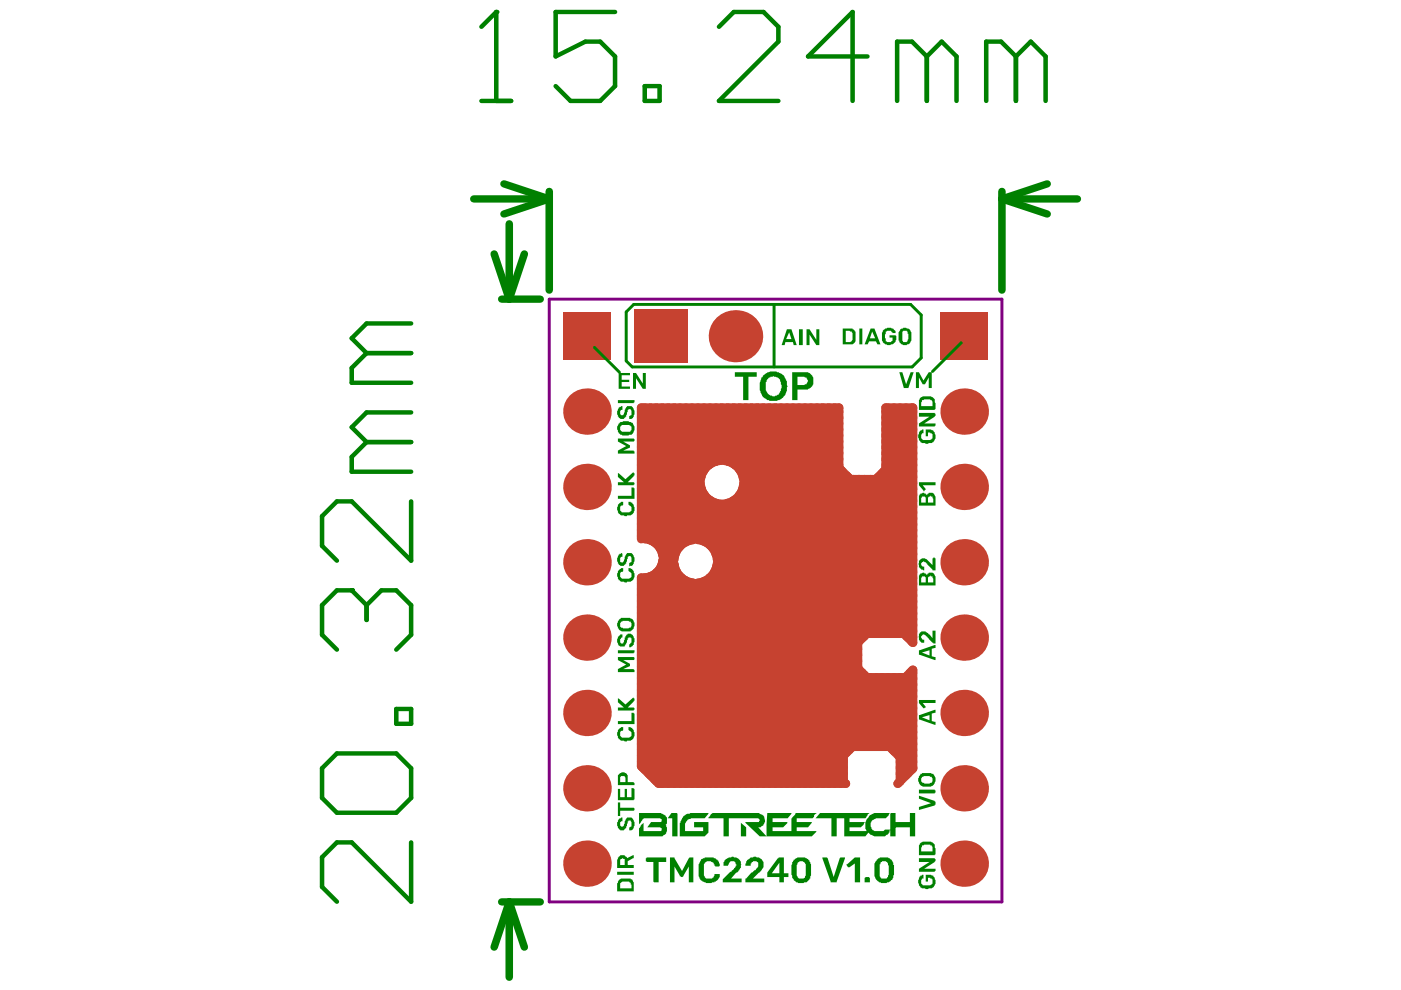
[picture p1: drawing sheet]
<svg xmlns="http://www.w3.org/2000/svg" width="297mm" height="210mm" viewBox="0 0 297 210" stroke-linecap="round" stroke-linejoin="round" font-family="sans-serif">
<path d="M116.5 63.4h95.9v127.8h-95.9z" fill="none" stroke="#800080" stroke-width=".62"/>
<g fill="none" stroke="#c64230" stroke-width="1.9">
<path d="M136 99.9h13.2M136 98.6h14.3M136 97.4h41.9M136 96.1h41.9M136 92.3h41.9M136 94.8h41.9M136 93.6h41.9M136 87.3h41.9M136 89.8h41.9M136 88.5h41.9M136 91.1h41.9M136.7 86.4v27.9"/>
<path d="M137.9 86.4v28.2M139.2 86.4v28.9M140.4 86.4v31.1h2.8M141.7 86.4v79.7M143 86.4v31.9M144.2 86.4v29.4M145.5 86.4v28.5M146.7 86.4v28.1M148 86.4v28.1M149.3 86.4v13.3M150.5 86.4v12M151.8 86.4v11.4"/>
<path d="M152.6 97.7a4.6 4.6 0 0 0-4.1 4.1M153 86.4v11.3M153.5 97.7a4.6 4.6 0 0 1 4.2 4.1M154.3 86.4v11.4M155.6 86.4v12M155.9 98.6h22M156.8 86.4v13.2M157 99.9h21.5M158.1 86.4v79.7M159.3 86.4v79.7M160.6 86.4v79.7M161.9 86.4v79.7"/>
<path d="M163.1 86.4v79.7M164.4 86.4v79.7M165.6 86.4v79.7M166.9 86.4v79.7M168.2 86.4v79.7M169.4 86.4v79.7M170.7 86.4v79.7M171.9 86.4v79.7M173.2 86.4v79.7M174.5 86.4v79.7M175.7 86.4v79.7M177 86.4v79.7"/>
<path d="M178.2 99.6v66.5M187.5 99.9h6.1M187.8 98.6h5.8M187.8 97.4h5.8M187.8 96.1h5.8M187.8 92.3h5.8M187.8 94.8h5.8M187.8 93.6h5.8M187.8 87.3h5.8M187.8 89.8h5.8M187.8 88.5h5.8M187.8 91.1h5.8"/>
<path d="M188.3 86.4v48M189.6 86.4v48M190.8 86.4v48M192.1 86.4v48.4M193.3 86.4v49.7M136 114.3v-27.9h41.9v12.8l2.4 2.4h5.4l2.1-2.1v-13.1h5.8v49.9l-2-1.9h-7.8l-1.9 1.9v5.4l1.9 1.9h8.2l1.6-1.6v21l-3.2 3.1M136 106.2h14.7M136 104.9h13.3M136 102.4h12.5M136 101.1h12.6M136 103.6h12.7M136 111.2h57.6"/>
<path d="M136 109.9h57.6M136 113.7h57.6M136 112.4h57.6M136 108.7h57.6M136 107.4h57.6M136.8 114.3a4.1 4.1 0 0 1 3.7 3.7M138.7 115h6.6M139.9 116.2h3.9M140.2 120h2.8M140.4 119.3v46.8M140.5 118.8a4.1 4.1 0 0 1-3.7 3.7M140.5 118.7h2.4"/>
<path d="M142.9 119.5a4.6 4.6 0 0 0 4.1 4.1M143 119.8v46.3M147 114.4a4.6 4.6 0 0 0-4.1 4.2M147.9 114.4l1.8 .6M148.5 102.7a4.6 4.6 0 0 0 4.1 4.1M149.3 104.8v10M149.7 115a4.6 4.6 0 0 1 2.4 3.6M149.7 115h43.9M150.5 106v9.6M151.1 116.2h42.5M151.8 106.7v10.7M151.8 117.5h41.8"/>
<path d="M152 120h41.6M152.1 118.7h41.5M152.1 119.5a4.6 4.6 0 0 1-4.2 4.1M153 106.8v59.3M154.3 106.7v59.4M155.5 106.2h38.1M155.6 106.1v60M157.5 103.6h36.1M157.5 101.1h22.3M157.7 102.7a4.6 4.6 0 0 1-4.2 4.1M157.7 102.4h35.9M179.5 100.8v58.8"/>
<path d="M180.7 101.6v56.7M182 101.6v34.5M183.3 101.6v33.3M184.5 101.6v32.8M185.8 101.5v32.9M186.2 101.1h7.4M187 100.3v34.1M193.6 104.9h-36.8v61.2M136 122.5v40l3.6 3.6h39.7l-.5-.4v-5.5M136 135.1h47.1M136 122.5h8.5M136 132.6h57.6"/>
<path d="M136 131.3h57.6M136 138.9h45.9M136 137.6h45.9M136 136.3h45.9M136 133.8h57.6M136 125h57.6M136 123.8h57.6M136 127.5h57.6M136 126.3h57.6M136 130.1h57.6M136 128.8h57.6M136.7 122.5v40.7"/>
<path d="M137.9 122.2v42.2M139.2 121.4v44.3M139.4 121.3h4.1M144.2 122.2v43.9M145.5 123.1v43M146.7 123.5v42.6M148 123.6v42.5M149.3 123.2v42.9M150.5 122.5h43.1M150.5 122.5v43.6M151.5 121.3h42.1M151.8 120.6v45.5"/>
<path d="M192.4 135.1h1.2M136 159h44.1M136 142.6h46.8M136 157.7h57.6M136 156.5h57.6M136 151.4h57.6M136 150.2h57.6M136 154h57.6M136 152.7h57.6M136 146.4h57.6M136 145.2h57.6M136 148.9h57.6"/>
<path d="M136 147.7h57.6M136 143.9h57.6M136 140.1h45.9M136 155.2h57.6M136 141.4h45.9M180.8 158.3l-2 1.9M180.8 158.3h7.8l2.2 2.3M182 141.8v16.5M183.3 143.1v15.2M184.5 143.6v14.7M185.8 143.6v14.7M187 143.6v14.7"/>
<path d="M188.3 143.6v14.7M189.3 159h4.3M189.6 143.6v15.7M190.8 143.6v22.1M192.1 143.5v20.9M192.9 142.6h.7M193.3 142.2v21M136 160.2h42.8M136 161.5h42.8M136.3 162.8h42.5M137.5 164h41.3M138.8 165.3h40"/>
<path d="M190.5 160.2h3.1M190.8 164h1.7M190.8 162.8h2.8M190.8 161.5h2.8"/>
</g>
<g fill="#c64230">
<circle cx="155.9" cy="71.3" r="5.6"/>
<circle cx="124.4" cy="135.2" r="5"/>
<circle cx="204.4" cy="135.2" r="5"/>
<circle cx="124.4" cy="167.1" r="5"/>
<circle cx="124.4" cy="183.1" r="5"/>
<circle cx="124.4" cy="103.2" r="5"/>
<circle cx="124.4" cy="119.2" r="5"/>
<circle cx="124.4" cy="87.3" r="5"/>
<circle cx="204.4" cy="167.1" r="5"/>
<circle cx="204.4" cy="183.1" r="5"/>
<circle cx="204.4" cy="103.2" r="5"/>
<circle cx="204.4" cy="119.2" r="5"/>
<circle cx="204.4" cy="87.3" r="5"/>
<circle cx="124.4" cy="151.2" r="5"/>
<circle cx="204.4" cy="151.2" r="5"/>
</g>
<g fill="#c64230">
<path d="M119.4 66.2h10.1v10.1h-10.1z" fill-rule="evenodd"/>
<path d="M134.5 65.6h11.4v11.4h-11.4z" fill-rule="evenodd"/>
<path d="M199.4 66.2h10.1v10.1h-10.1z" fill-rule="evenodd"/>
</g>
<g fill="none" stroke="#008000" stroke-width="1.6">
<path d="M106.9 39l9.6 3.2M222 39l-9.6 3.2M100.5 42.2h16M104.8 53.8l3.2 9.6M108 47.5v15.9M111.2 53.8l-3.2 9.6M116.5 40.6v20.9M116.5 42.2l-9.6 3.2M212.4 40.6v20.9M212.4 42.2h16M212.4 42.2l9.6 3.2M106.4 63.4h8.1"/>
<path d="M106.4 191.2h8.1M108 191.2v16M108 191.2l-3.2 9.6M108 191.2l3.2 9.6"/>
</g>
<path d="M126 73.7l5.3 5.2M132.8 66.1l1.6-1.6h58.7l2.2 2.3v9.1l-1.9 1.9h-59.4l-1.2-1.3zM164.1 64.5v13.3M203.8 72.7l-6.1 6.1" fill="none" stroke="#008000" stroke-width=".62"/>
<g fill="#008000">
<path d="M130.8 184.8h3.6v.7h-3.6z"/>
<path d="M131 121.1l.6-.5v-.1h.5v.6l-.3 .2a.82 .82 0 0 0-.3 1.1h.1a.82 .82 0 0 0 1.2 .3h.3a.64 .64 0 0 0 .8-.8v-.3l-.7-.5v-.6l.8 .1a1.92 1.92 0 0 1 0 2.6l-.3 .1h-.8v.2h-.5l-.1-.2a1.08 1.08 0 0 1-1.3-.9l-.2-.2z"/>
<path d="M131.2 117.6l.6-.3 .2 .1v.7h-.2a.82 .82 0 0 0-.3 1.1l.5 .1 .1-.3h.2l.1-.9 .4-.5a.82 .82 0 0 1 1.1-.3 1.75 1.75 0 0 1 .3 2.4l-.2 .3h-.4v.1l-.2-.1v-.7a.64 .64 0 0 0 .5-.9v-.2a.41 .41 0 0 0-.5-.3 .41 .41 0 0 0-.3 .5v.1h-.2l-.1 1-.4 .2a.72 .72 0 0 1-.9 .3v-.2a1.38 1.38 0 0 1-.3-2.1z"/>
<path d="M169.4 69.8h.8v3.4h-.8z"/>
<path d="M171 69.8h.6l1.5 2.3v-2.3h.6v3.4h-.6l-1.5-2.3v2.3h-.6z"/>
<path d="M194.8 148.4h3.6v.7h-2.8l.7 .8v.1l-.5 .2v.1l-1-1.2z"/>
<path d="M194.8 134.4h.2v-.2a1.19 1.19 0 0 1 1.3-.3v.1l.5 .2 .9 1.1v-1.6h.7v2.7h-.5v-.1l-1-.8-.5-.7h-.1a.41 .41 0 0 0-.4-.3 .41 .41 0 0 0-.4 .3h-.2v.5h.2l.1 .3h.4v.7h-.7v-.2l-.3-.1-.3-1h.1z"/>
<path d="M194.8 118.9l.4-.2a.76 .76 0 0 1 1.1-.2h.1l1.3 1.3v-1.4h.2v-.2l.5 .2v2.5h-.7l-1.4-1.7h-.3v-.2l-.4 .2a.51 .51 0 0 0-.3 .6 .51 .51 0 0 0 .7 .3v.8l-.5-.1a1.22 1.22 0 0 1-.7-1.6z"/>
<path d="M190.7 78.9h.6l.8 2.6 1-2.6h.6l-1.1 3.4h-1z"/>
<path d="M194.2 78.9h.6l1 1.8 1.1-1.8h.7v3.4h-.7v-2.3l-.8 1.5h-.5l-.8-1.5v2.3h-.6z"/>
<path d="M131.2 173.7l.4-.2v-.2h.4v.8h-.2a.71 .71 0 0 0-.3 1h.1v.2h.5v-.2h.2l.1-1 .4-.4a.82 .82 0 0 1 1.1-.4 1.75 1.75 0 0 1 .3 2.4v.2l-.3 .2h-.5v-.7a.64 .64 0 0 0 .5-.9v-.2a.41 .41 0 0 0-.5-.3 .41 .41 0 0 0-.3 .5v.1h-.2l-.1 1-.4 .1a.72 .72 0 0 1-.9 .4v-.2a1.38 1.38 0 0 1-.3-2.1z"/>
<path d="M131 170.1h.5v1.2h2.9l.1 .4-.1 .2h-2.9v1.1h-.5z"/>
<path d="M131 167.3h.5v1.7h.9v-1.7h.5v1.7h1v-1.9h.5v.2h.1v2.2h-.1v.2h-3.4z"/>
<path d="M131 139.3h3.4l.1 .2-.1 .4h-2.3l1.5 .8v.5l-1.5 .7h2.3v.1h.1v.5h-3.5v-.6l1.8-1-1.8-1z"/>
<path d="M131 137.9h3.5v.4h-.1v.2h-3.4z"/>
<path d="M131 135l.3-.2 .2-.3h.5v.7h-.2a.99 .99 0 0 0-.2 1.2h.5l.3-.8v-.4h.2a.87 .87 0 0 1 1.1-.8l.5 .3a2.11 2.11 0 0 1 0 2.2l-.5 .3h-.3v-.6h.2v-.2a.82 .82 0 0 0 .3-1.1h-.2v-.1h-.5l-.3 .6v.5h-.1v.3h-.2a.64 .64 0 0 1-1 .5l-.4-.2-.2-.5a1.29 1.29 0 0 1 0-1.2z"/>
<path d="M131 107l.6-.4v-.2h.5v.6l-.3 .2a.82 .82 0 0 0-.3 1.1h.1a.82 .82 0 0 0 1.2 .3h.3a.64 .64 0 0 0 .8-.8v-.3l-.7-.5v-.6l.8 .2a1.92 1.92 0 0 1 0 2.5l-.3 .2h-.8v.1h-.5l-.1-.1a1.08 1.08 0 0 1-1.3-1l-.2-.1z"/>
<path d="M131 105.1h2.9v-1.7h.5v.1h.1v2.3h-3.5z"/>
<path d="M131 100.3l1.6 1.3 1.8-1.4v.1h.1v.5h-.1v.2l-1.3 1.2h1.3l.1 .5h-.1v.2h-3.4v-.7h1.3l-1.3-1.1z"/>
<path d="M131 93h3.4l.1 .1-.1 .5h-2.3l1.5 .8v.5l-1.5 .6h2.3v.2h.1v.5h-3.5v-.7l1.8-.9-1.8-1z"/>
<path d="M131.2 86.4l.4-.1v-.2h.4v.8h-.2a.71 .71 0 0 0-.3 1h.1v.1h.5v-.1h.2l.1-1 .4-.5a.82 .82 0 0 1 1.1-.3 1.75 1.75 0 0 1 .3 2.4v.2l-.3 .1h-.5v-.6a.64 .64 0 0 0 .5-1v-.1a.41 .41 0 0 0-.5-.4 .41 .41 0 0 0-.3 .5v.2h-.2l-.1 .9-.4 .2a.72 .72 0 0 1-.9 .3v-.1a1.38 1.38 0 0 1-.3-2.1z"/>
<path d="M131 84.8h3.5v.5h-.1v.2h-3.4z"/>
<path d="M195 185.8l.5-.2v-.1h.3v.8h-.3v.1a1.04 1.04 0 0 0 0 1.2h.1v.1h1.3a.64 .64 0 0 0 .8-.8v-.5l-.5-.1v-.2h-.4v.8h-.5v-1.4h.8a1.09 1.09 0 0 1 1.1 .8 1.46 1.46 0 0 1-.6 2.1h-.7l-.1 .1h-.5l-.2-.1a1.08 1.08 0 0 1-1.3-1l-.1-.2v-.6z"/>
<path d="M194.8 182h3.4v.1h.2v.5h-.2v.2l-2.2 1.4h2.4v.5h-.2v.1h-3.4v-.6l2.3-1.4h-2.3z"/>
<path d="M194.8 168.7l3.4 1.1v.2h.2v.6l-3.6 1.1v-.6l2.6-.8-2.6-1z"/>
<path d="M194.8 167.4h3.4v.2h.2v.5h-.2v.1h-3.4z"/>
<path d="M194.8 102.2h3.6v.7h-2.8l.7 .8v.1l-.5 .4-1-1.3z"/>
<path d="M195 91.4l.5-.2v-.1h.3v.8h-.3v.1a1.04 1.04 0 0 0 0 1.1h.1v.2h1.3a.64 .64 0 0 0 .8-.8v-.5l-.5-.1v-.2h-.4v.8h-.5v-1.4h.8a1.09 1.09 0 0 1 1.1 .8 1.46 1.46 0 0 1-.6 2h-.7l-.1 .2h-.5l-.2-.2a1.08 1.08 0 0 1-1.3-.9l-.1-.2v-.6z"/>
<path d="M194.8 87.5h3.4v.2h.2v.5h-.2v.1l-2.2 1.5h2.4v.5h-.2v.1h-3.4v-.6l2.3-1.5h-2.3z"/>
<path d="M131 154.8l.6-.5v-.1h.5v.6l-.3 .2a.82 .82 0 0 0-.3 1.1h.1a.82 .82 0 0 0 1.2 .3h.3a.64 .64 0 0 0 .8-.8v-.3l-.7-.5v-.6l.8 .1a1.92 1.92 0 0 1 0 2.6l-.3 .1h-.8v.2h-.5l-.1-.2a1.08 1.08 0 0 1-1.3-.9l-.2-.2z"/>
<path d="M131 152.9h2.9v-1.8h.5v.2h.1v2.2h-3.5z"/>
<path d="M131 148.1l1.6 1.3 1.8-1.5v.2h.1v.5h-.1v.1l-1.3 1.3h1.3l.1 .5h-.1v.1h-3.4v-.6h1.3l-1.3-1.1z"/>
<path d="M131.2 79.1h2.4v.5h-1.8v.9h1.6v.5h-1.6v1h1.8v.4h-2.4z"/>
<path d="M134.2 79.1h.6l1.5 2.2v-2.2h.6v3.3h-.6l-1.5-2.2v2.2h-.6z"/>
<path d="M155.8 78.9h4.6v1h-1.7v4.9h-1.1v-4.9h-1.8z"/>
<path d="M136.9 182h.2v-.2h4.1v1h-1.6v4.3h-.9l-.2-.2v-4.1h-1.4v-.2h-.2z"/>
<path d="M142 181.8h1l1.6 2.9 1.4-2.7 .2-.2h.8v5.3h-1v-3.4l-1.2 2.3-.7-.2-1.1-2.1v3.4h-1z"/>
<path d="M148.6 182.3l.5-.3a5.1 5.1 0 0 1 2.5 0l.7 .4 .1 .7h.2v.5l-.2 .1h-.8v-.1h-.1a1.1 1.1 0 0 0-.8-1h-.8l-.2 .2a1.07 1.07 0 0 0-.5 1.4v.5a1.22 1.22 0 0 0 .7 1.6h.3a.86 .86 0 0 0 1.1-.5l.2-.5h1.1a1.64 1.64 0 0 1-1.6 1.8l-.5 .1a2.33 2.33 0 0 1-2.2-1.1l-.2-.3v-1a3.7 3.7 0 0 1 .5-2.5z"/>
<path d="M153.6 182.4l.9-.6h.5a.57 .57 0 0 1 .8 0 1.4 1.4 0 0 1 1.3 1.1l.1 .5h-.1v.6h-.2l-.1 .5h-.2v.2l-.6 .5-1 1.1h2.2v.8h-4v-.7l2-1.7v-.2h.1l.3-.5h.2v-.1h.2v-.2a.81 .81 0 0 0-.3-1 .81 .81 0 0 0-1 .1l-.3 .8h-1v-.8h.2z"/>
<path d="M158.2 182.6h.2a1.98 1.98 0 0 1 2.4-.8h.1a1.68 1.68 0 0 1 .8 2.2l-.3 .7h-.2l-.1 .3h-.2l-1.3 1.3h2.4v.8h-4v-.8h.2l1.1-1.3 1.3-1a.85 .85 0 0 0-.5-1.4h-.1a.82 .82 0 0 0-.8 1h-1.2z"/>
<path d="M174.4 181.8h.9l.2 .2 1.3 4 1.2-4 .2-.2h1l-1.8 5.3h-1.3z"/>
<path d="M179.5 183.2l1.7-1.4h1.2v5.3h-1.2v-4l-1.1 .8h-.3z"/>
<path d="M183.3 186.1h.2v-.1h.8v.1h.1v1h-1.1z"/>
<path d="M182.2 69.7h.6v3.3h-.6z"/>
<path d="M187.2 70.1l.1-.1a1.78 1.78 0 0 1 2.3-.2l.1 .3h.2v.5h-.7v-.1h-.1a.68 .68 0 0 0-1.1-.2h-.2v.5a1.04 1.04 0 0 0 0 1.1v.5h.2a.76 .76 0 0 0 .7 .1 .76 .76 0 0 0 .5-.6v-.3h-.6v-.5h1.3l.1 .2v.8a1.83 1.83 0 0 1-1.9 1.1 1.8 1.8 0 0 1-1.1-2.3z"/>
<path d="M131.2 186.6l.4-.3h1.2a1.23 1.23 0 0 1 1.6 1.4v1.3h-3.6v-1.8h.2zM131.5 187.2v1.2h2.4v-.8h-.2v-.4a1.65 1.65 0 0 0-1.4-.3h-.3z"/>
<path d="M131 181.8l.3-.2a.82 .82 0 0 1 1.1-.3l.5 .7 1.5-.7v.7l-1.3 .6v.8h1.3v.6h-3.6v-1.7zM131.5 182.3v1.1h.9v-1.3l-.4-.1z"/>
<path d="M166.8 69.8h1l1.1 3.4h-.6l-.2-.7h-1.6l-.1 .7h-.7zM167.3 70.5l-.6 1.4h1.1z"/>
<path d="M194.8 151.6l3.6-1.1v.6l-.8 .2v1.6l.8 .1v.7l-3.6-1.1zM195.5 152.1l1.6 .6v-1.1z"/>
<path d="M194.8 137.9l3.6-1.1v.6l-.8 .2v1.5l.8 .2v.6l-3.6-1.1zM195.5 138.3l1.6 .7v-1.1z"/>
<path d="M195 121.7l.6-.3 .7 .2 .1 .3h.2v-.2a1.01 1.01 0 0 1 1.1-.2 1.01 1.01 0 0 1 .7 .9v1.7h-3.6v-2zM196.8 122.4v1.1h1.1l-.2-1.3-.5-.1v.1zM195.5 122.2l-.2 .3v1h1v-1.1h-.2v-.2z"/>
<path d="M131 164.4a1.15 1.15 0 0 1 1-.7 1.15 1.15 0 0 1 1.1 .7v1.4h1.3v.2h.1v.5h-3.5zM131.5 164.7v1.1h1.1v-.8a.64 .64 0 0 0-1-.5v.2z"/>
<path d="M131 131.6h.2l.1-.3a1.65 1.65 0 0 1 1.5-.3h.4a1.09 1.09 0 0 1 1.2 .8 1.29 1.29 0 0 1 0 1.3 1.09 1.09 0 0 1-1.2 .8h-.3a1.57 1.57 0 0 1-2.1-1.8zM131.6 131.8v.2a1.04 1.04 0 0 0 0 1.1l1.3 .1a.86 .86 0 0 0 1-.6 .86 .86 0 0 0-.7-1h-1.2v.2z"/>
<path d="M131.2 89.8h.1v-.2a2.82 2.82 0 0 1 2.9 .2 1.6 1.6 0 0 1-.5 2.4 2.62 2.62 0 0 1-2.5-.3l-.2-.5a1.47 1.47 0 0 1 .2-1.6zM131.5 90.4a.71 .71 0 0 0 .3 1v.1h1.1a.75 .75 0 0 0 1-.7 .75 .75 0 0 0-1-.7h-.3a.72 .72 0 0 0-1 .3z"/>
<path d="M195 178.9a2.39 2.39 0 0 1 2.1-.5 1.11 1.11 0 0 1 1.1 1.3l.2 .2v1.3h-.2v.1h-3.4v-2.1zM195.5 179.2l-.2 1.3h2.4v-.8a.86 .86 0 0 0-.9-.6z"/>
<path d="M195.2 164.1l.4-.2a4.4 4.4 0 0 1 2.4 .3 1.65 1.65 0 0 1-.6 2.6h-.6a1.66 1.66 0 0 1-2.1-1.3v-.5zM195.5 164.7a.76 .76 0 0 0-.2 .8 .76 .76 0 0 0 .7 .5v.1h.8a.86 .86 0 0 0 .9-.6 .86 .86 0 0 0-.6-1h-1.3v.2z"/>
<path d="M195 104.8l.6-.3 .7 .1 .1 .4h.2v-.2a1.01 1.01 0 0 1 1.1-.3 1.01 1.01 0 0 1 .7 .9v1.8h-3.6v-2.1zM196.8 105.4v1.2h1.1l-.2-1.3-.5-.2v.2zM195.5 105.3l-.2 .3v1h1v-1.2h-.2v-.1z"/>
<path d="M195 84.5a2.39 2.39 0 0 1 2.1-.5 1.11 1.11 0 0 1 1.1 1.3l.2 .2v1.2h-.2v.2h-3.4v-2.1zM195.5 84.8l-.2 1.3h2.4v-.8a.86 .86 0 0 0-.9-.6z"/>
<path d="M161.4 80h.2a2.58 2.58 0 0 1 2.5-1.2l1 .1a2.63 2.63 0 0 1 1.7 2.7l.2 .4-.2 .1a2.72 2.72 0 0 1-2.5 2.9 2.9 2.9 0 0 1-2.7-1.1 4.8 4.8 0 0 1-.2-3.9zM162.7 80.4a3.7 3.7 0 0 0 0 3l.3 .2v.1l.6 .2a.76 .76 0 0 0 1.2-.2h.3v-.1a2.59 2.59 0 0 0 .3-2.8 1.13 1.13 0 0 0-1.3-.9l-.1-.2-.2 .2h-.5v.1h-.3v.2z"/>
<path d="M168 78.9h1.9a2.07 2.07 0 0 1 2.5 1.3v.5a1.71 1.71 0 0 1-2 1.9h-1.3v2.2h-1.1zM169.1 79.9v1.7h1.1a1.09 1.09 0 0 0 1.1-.8l-.1-.3a.86 .86 0 0 0-1-.6z"/>
<path d="M164.9 182h.2v-.2h1.1v3.4h1v.8h-1v1.1h-1v-1.1h-2.5v-1zM165.2 182.9l-1.6 2.3h1.6z"/>
<path d="M168.3 182.3a3 3 0 0 1 2.7-.3l.3 .1a2.79 2.79 0 0 1 .7 2.3 2.5 2.5 0 0 1-.7 2.4l-.3 .3h-.3a1.84 1.84 0 0 1-2.6-.8l-.3-.8v-.5a4.4 4.4 0 0 1 .3-2.4zM169.1 182.9l-.2 .5v1.4a1.12 1.12 0 0 0 .4 1.4 1.12 1.12 0 0 0 1.4-.1l.1-.5v-2.4l-.1-.3h-.2a.8 .8 0 0 0-1.3 0z"/>
<path d="M185.9 182.3h.1l.2-.3a4.6 4.6 0 0 1 2.4 0l.2 .1a1.29 1.29 0 0 1 .6 1.3h.2v.6a3.7 3.7 0 0 1-.5 2.6h-.2a1.9 1.9 0 0 1-2.4 .5h-.1v-.2a1.65 1.65 0 0 1-1-1.1v-2.1a1.14 1.14 0 0 1 .5-1.3zM186.7 182.9v.3h-.2v2.1a.88 .88 0 0 0 .5 1 .88 .88 0 0 0 1.1-.3h.2v-.2a5 5 0 0 0-.2-3h-.1a.99 .99 0 0 0-1.3 .1z"/>
<path d="M135.5 172.4h4.6l.7 .3a1.43 1.43 0 0 1 .6 1.6v.3l-.3 .3h.1v.2a1.52 1.52 0 0 1-1.2 2.2h-4.5v-1.7h.1l.2-.5 .6-.8v1.9h3.7l.2-.1v-.5l-.3-.2h-2.8l.8-1.1h1.8a.41 .41 0 0 0 .5-.3 .41 .41 0 0 0-.3-.5h-3.6l-.9 1.3zM142.4 172.4h1.1l.1 .1v4.8h-1.1v-3.8h-.9zM144.9 173l.8-.5h.5l.2-.1h3.8l-.8 1.1h-2.9l-.5 .2a1.84 1.84 0 0 0-.8 1.4v1.1h3.9v-.8h-1.9v-1.1h3v1.6a1.29 1.29 0 0 1-1.1 1.4h-5v-2.8h.2v-.4zM150.7 172.7l.3-.2v-.1h9.8a1.54 1.54 0 0 1 1.2 .9l.2 .7a1.36 1.36 0 0 1-1.4 1.4l1.7 1.9 .2-4.9h5.1l-.8 1.1h-3.2v.8h3l.2 .2-1 .9h-2.2v.8h4v-2.7h.2l.8-1.1h4.3v.1a.57 .57 0 0 0-.5 .7l-.3 .3h-3.4v.8h3.2l-.8 1.1h-2.4v.8h4.2l-1 1.1h-11l-3.1-2.8v-.2h2.9l.2-.5-.3-.3h-6.3v3.8h-1.1v-3.8h-3.2zM173.9 172.4h10.4l-.8 1.1h-3.4v.8h3.2l-.1 .5-.7 .6h-2.4v.8h3.7a2.53 2.53 0 0 1 1.3-3.7l.3-.1h3.2l-.2 .5-.6 .6h-2.1a1.65 1.65 0 0 0-1.1 1v.8l.2 .1a.87 .87 0 0 0 1.1 .8h1.4l.3-.3h1.2v.2h-.2a1.09 1.09 0 0 1-.8 1.1l-.2 .1h-1.6a2.54 2.54 0 0 1-1.9-.8l-.6 .8h-4.5v-3.8h-1.6v3.8h-1.1v-3.8h-3.4zM188.8 172.5l.1-.1h1v1.9h3v-1.9h1.1v4.9h-1.1v-1.9h-2.9l-.1 .2v1.7h-1.1zM157.1 174.5l1.1 .9v1.9h-1.1z"/>
<path d="M178.7 69.7h1.3a1.14 1.14 0 0 1 1.2 .4v.2h.2v2.1l-.2 .3-.4 .3h-2.1zM179.3 70.1v2.4h.7a.64 .64 0 0 0 .8-.8v-.6a.86 .86 0 0 0-.7-1z"/>
<path d="M184.6 69.7h.8l1.3 3.3h-.7l-.3-.6h-1.4l-.3 .6h-.7zM184.9 70.3l-.5 1.4h1.2z"/>
<path d="M190.8 69.8l.5-.1a1.41 1.41 0 0 1 1.6 .2 1.41 1.41 0 0 1 .3 1.5v.5a1.09 1.09 0 0 1-.8 1.1 1.12 1.12 0 0 1-1.7-.8h-.2v-1.7l.2-.4h.1zM191.3 70.3v1.8a.64 .64 0 0 0 1 .4v-.1h.1a2.6 2.6 0 0 0-.1-2.3h-.8v.2z"/>
</g>
<path d="M74.6 125.2h-3.2l-3.1 3.1v6.3l3.1 3.1M84 150.3h3.2v3.2h-3.2zM68.3 162.9l3.1-3.2h12.6l3.2 3.2v6.3l-3.2 3.1h-12.6l-3.1-3.1zM87.2 178.6v12.6l-12.6-12.6h-3.2l-3.1 3.2v6.2l3.1 3.2" fill="none" stroke="#008000" stroke-width=".95"/>
<circle cx="74.6" cy="125.2" r=".47" fill="#008000"/>
<path d="M105.2 2.5v18.9M102.1 21.4h6.3M77.7 74.9l-3.1 3.1v3.2h12.6M77.7 74.9h9.5M87.2 68.6h-9.5l-3.1 3.1 3.1 3.2M77.7 93.7l-3.1 3.2v3.1h12.6M77.7 93.7h9.5M87.2 87.4h-9.5l-3.1 3.2 3.1 3.1M87.2 106.3v12.6l-12.6-12.6h-3.2l-3.1 3.1v6.3l3.1 3.2M74.6 125.2l3.1 3.1M77.7 128.3v3.2M77.7 128.3l3.2-3.1h3.1l3.2 3.1v6.3l-3.2 3.1" fill="none" stroke="#008000" stroke-width=".95"/>
<circle cx="105.2" cy="2.5" r=".47" fill="#008000"/>
<path d="M105.2 2.5l-3.1 3.2M130.4 2.5h-12.6v9.5l6.3-3.2h3.2l3.1 3.2v6.3l-3.1 3.1h-6.3l-3.2-3.1M136.7 18.3h3.1v3.1h-3.1zM152.4 5.7l3.2-3.2h6.3l3.1 3.2v3.1l-12.6 12.6h12.6M183.9 12h-12.6l9.5-9.5v18.9M196.5 12l-3.1-3.2h-3.2v12.6M196.5 12v9.4M196.5 12l3.2-3.2 3.1 3.2v9.4M215.4 12l-3.2-3.2h-3.1v12.6M215.4 12v9.4M215.4 12l3.1-3.2 3.2 3.2v9.4" fill="none" stroke="#008000" stroke-width=".95"/>
</svg>
